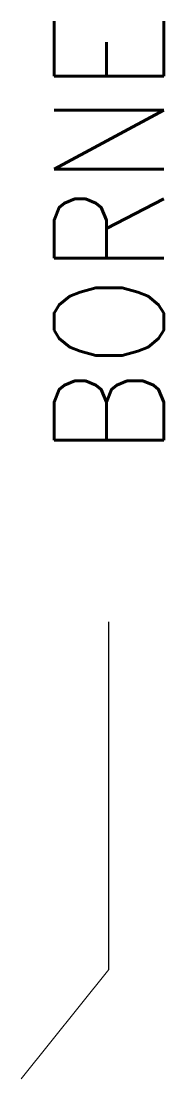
# Model space of a CAD drawing. Extents: x 98.2 to 100.1, y 226.7 to 241.2.
import ezdxf
from ezdxf.enums import TextEntityAlignment as Align

# ---------------------------------------------------------------- set-up
doc = ezdxf.new("R2010")
doc.units = 0
doc.header["$MEASUREMENT"] = 0
doc.layers.get('0').update_dxf_attribs({"linetype": 'CONTINUOUS'})
doc.styles.add('ROMANS', font='romans')

msp = doc.modelspace()

# ---------------------------------------------------------------- linework, layer by layer
at = {"color": 7}
msp.add_line((99.381, 228.237), (99.381, 232.993), dxfattribs=at)
at = {"color": 7, "lineweight": 9}
msp.add_line((98.181, 226.743), (99.381, 228.237), dxfattribs=at)

# ---------------------------------------------------------------- texts
at = {"color": 7, "lineweight": -3, "style": 'ROMANS', "width": 0.9}
msp.add_attdef('BORNE', text='', height=1.5, rotation=90, dxfattribs=at).set_placement((99.381, 235.244), align=Align.MIDDLE_LEFT)

doc.saveas('drawing.dxf')
